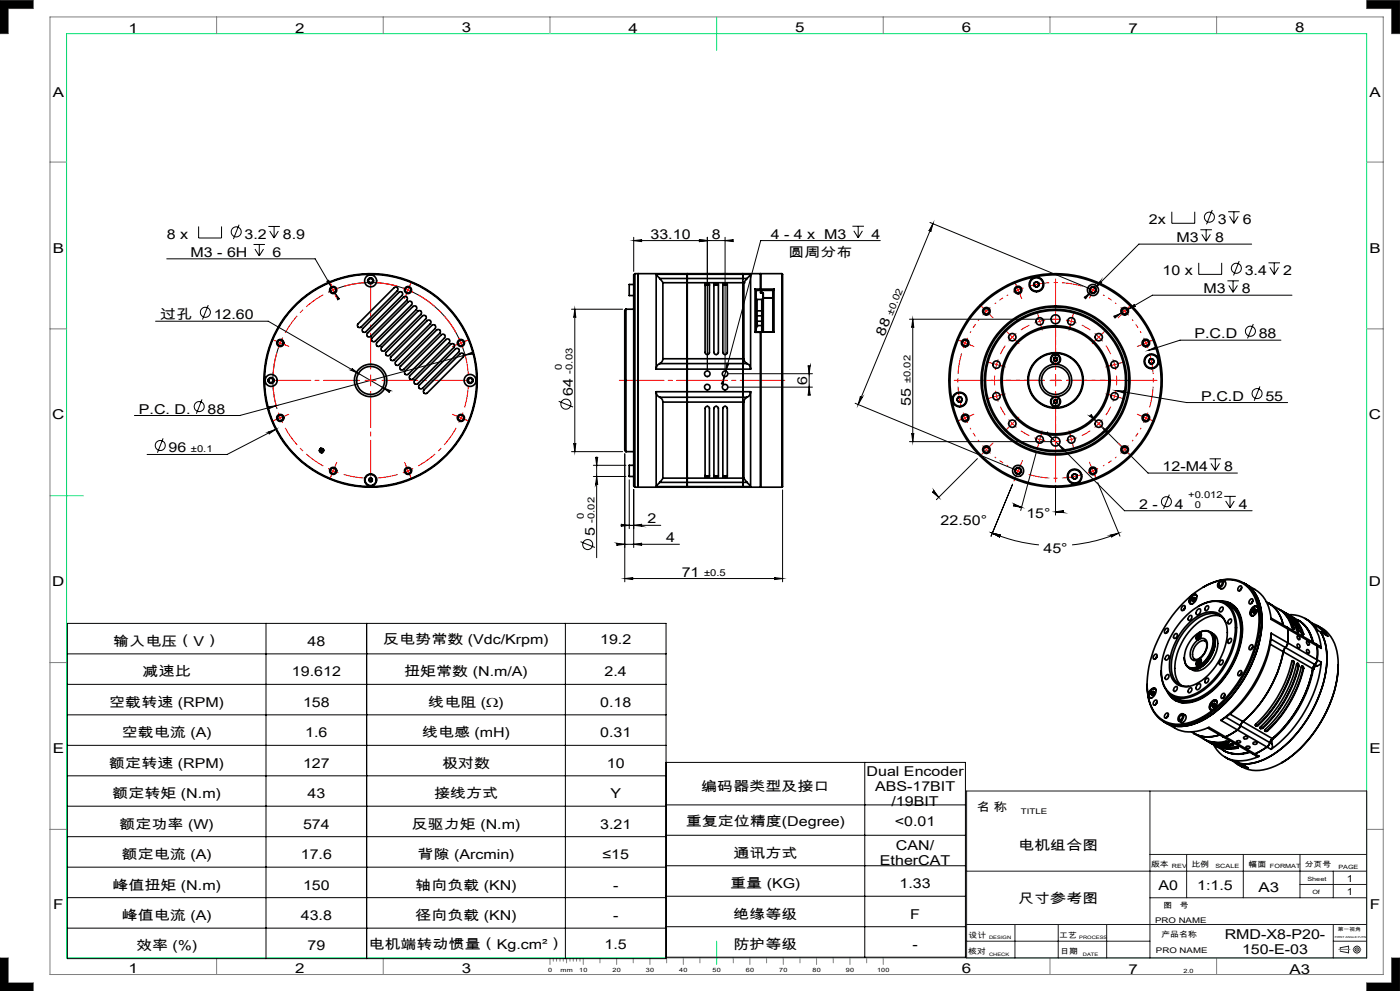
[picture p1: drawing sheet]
<svg xmlns="http://www.w3.org/2000/svg" width="420mm" height="297mm" viewBox="0 0 420 297" stroke-linecap="round" stroke-linejoin="round" font-family="sans-serif">
<defs><g id="words">
<g font-size="4.1" fill="#010000">
<text x="38.6" y="9.8">1</text>
<text x="88.6" y="9.8">2</text>
<text x="138.6" y="9.7">3</text>
<text x="188.6" y="9.8">4</text>
<text x="238.6" y="9.7">5</text>
<text x="288.6" y="9.7">6</text>
<text x="338.6" y="9.8">7</text>
<text x="388.6" y="9.7">8</text>
<text x="15.8" y="29">A</text>
<text x="410.8" y="29">A</text>
<text x="15.8" y="75.8">B</text>
<text x="410.8" y="75.8">B</text>
<text x="15.7" y="125.7">C</text>
<text x="410.7" y="125.7">C</text>
<text x="15.7" y="175.8">D</text>
<text x="410.7" y="175.8">D</text>
<text x="15.8" y="225.8">E</text>
<text x="410.8" y="225.8">E</text>
<text x="15.9" y="272.5">F</text>
<text x="411" y="272.5">F</text>
<text x="38.6" y="291.7">1</text>
<text x="88.6" y="291.7">2</text>
<text x="138.6" y="291.7">3</text>
<text x="288.6" y="291.7">6</text>
<text x="338.6" y="291.8">7</text>
<text x="386.9" y="291.8">A3</text>
</g>
<g font-size="4.1">
<text x="50" y="71.6">8 x</text>
<text x="73.4" y="71.6">3.2</text>
<text x="84.9" y="71.6">8.9</text>
<text x="195.1" y="71.5">33.10</text>
<text x="213.5" y="71.5">8</text>
<text x="231.2" y="71.5">4 - 4 x M3</text>
<text x="261.4" y="71.5">4</text>
<text x="344.7" y="67.2">2x</text>
<text x="365.3" y="67.2">3</text>
<text x="372.8" y="67.2">6</text>
<text x="57.2" y="77">M3 - 6H</text>
<text x="81.8" y="77">6</text>
<text x="236.5" y="76.9">圆周分布</text>
<text x="353" y="72.5">M3</text>
<text x="364.5" y="72.6">8</text>
<text x="348.7" y="82.5">10 x</text>
<text x="373.4" y="82.5">3.4</text>
<text x="384.9" y="82.5">2</text>
<text x="361.1" y="87.9">M3</text>
<text x="372.6" y="87.9">8</text>
<text x="48" y="95.7">过孔</text>
<text x="64.1" y="95.7">12.60</text>
<text x="265.3" y="100.9" transform="rotate(-68 265.3 100.9)">88</text>
<text x="358.4" y="101.4">P.C.D</text>
<text x="377.6" y="101.4">88</text>
<text x="171.9" y="118.6" transform="rotate(-90 171.9 118.6)">64</text>
<text x="242.2" y="115.3" transform="rotate(-90 242.2 115.3)">6</text>
<text x="41.7" y="123.9">P.C. D.</text>
<text x="62.3" y="123.9">88</text>
<text x="273.3" y="121.5" transform="rotate(-90 273.3 121.5)">55</text>
<text x="360.4" y="120">P.C.D</text>
<text x="379.6" y="120">55</text>
<text x="50.6" y="135.6">96</text>
<text x="348.8" y="141.2">12-M4</text>
<text x="367.2" y="141.2">8</text>
<text x="307.9" y="155.1">15°</text>
<text x="341.7" y="152.5">2 -</text>
<text x="352.4" y="152.5">4</text>
<text x="371.7" y="152.5">4</text>
<text x="178.4" y="160.7" transform="rotate(-90 178.4 160.7)">5</text>
<text x="194.2" y="156.8">2</text>
<text x="282.2" y="157.3">22.50°</text>
<text x="199.8" y="162.5">4</text>
<text x="313" y="165.6">45°</text>
<text x="204.5" y="172.8">71</text>
<text x="34" y="193.5">输入电压（V）</text>
<text x="92.2" y="193.5">48</text>
<text x="115" y="193.1">反电势常数 (Vdc/Krpm)</text>
<text x="180.1" y="193.1">19.2</text>
<text x="42.8" y="202.7">减速比</text>
<text x="87.6" y="202.7">19.612</text>
<text x="121.3" y="202.7">扭矩常数 (N.m/A)</text>
<text x="181.4" y="202.7">2.4</text>
<text x="32.8" y="211.8">空载转速 (RPM)</text>
<text x="90.9" y="211.8">158</text>
<text x="128.5" y="211.8">线电阻 (Ω)</text>
<text x="180.1" y="211.8">0.18</text>
<text x="36.5" y="220.9">空载电流 (A)</text>
<text x="91.6" y="220.9">1.6</text>
<text x="126.6" y="220.9">线电感 (mH)</text>
<text x="180.1" y="220.9">0.31</text>
<text x="32.8" y="230.1">额定转速 (RPM)</text>
<text x="90.9" y="230.1">127</text>
<text x="132.6" y="230.1">极对数</text>
<text x="182.1" y="230.1">10</text>
<text x="260" y="232.5">Dual Encoder</text>
<text x="33.7" y="239.2">额定转矩 (N.m)</text>
<text x="92.2" y="239.2">43</text>
<text x="130.2" y="239.2">接线方式</text>
<text x="183.1" y="239.2">Y</text>
<text x="210.4" y="237">编码器类型及接口</text>
<text x="262.5" y="237">ABS-17BIT</text>
<text x="267.5" y="241.5">/19BIT</text>
<text x="35.9" y="248.3">额定功率 (W)</text>
<text x="90.9" y="248.3">574</text>
<text x="123.5" y="248.3">反驱力矩 (N.m)</text>
<text x="180.1" y="248.3">3.21</text>
<text x="205.7" y="247.4">重复定位精度(Degree)</text>
<text x="268.5" y="247.4">&lt;0.01</text>
<text x="36.5" y="257.5">额定电流 (A)</text>
<text x="90.2" y="257.5">17.6</text>
<text x="125.3" y="257.5">背隙 (Arcmin)</text>
<text x="180.7" y="257.5">≤15</text>
<text x="220" y="257">通讯方式</text>
<text x="268.8" y="254.8">CAN/</text>
<text x="305.5" y="254.8">电机组合图</text>
<text x="264" y="259.3">EtherCAT</text>
<text x="33.7" y="266.6">峰值扭矩 (N.m)</text>
<text x="90.9" y="266.6">150</text>
<text x="124.6" y="266.6">轴向负载 (KN)</text>
<text x="183.9" y="266.6">-</text>
<text x="219.1" y="266.2">重量 (KG)</text>
<text x="269.9" y="266.2">1.33</text>
<text x="347.6" y="266.7">A0</text>
<text x="359.2" y="266.7">1:1.5</text>
<text x="377.5" y="267.2">A3</text>
<text x="36.5" y="275.7">峰值电流 (A)</text>
<text x="90.2" y="275.7">43.8</text>
<text x="124.6" y="275.7">径向负载 (KN)</text>
<text x="183.9" y="275.7">-</text>
<text x="220" y="275.3">绝缘等级</text>
<text x="273.1" y="275.3">F</text>
<text x="305.5" y="270.7">尺寸参考图</text>
<text x="367.4" y="281.4">RMD-X8-P20-</text>
<text x="40.8" y="284.8">效率 (%)</text>
<text x="92.2" y="284.8">79</text>
<text x="110.6" y="284.4">电机端转动惯量（Kg.cm²）</text>
<text x="181.4" y="284.4">1.5</text>
<text x="220" y="284.4">防护等级</text>
<text x="273.7" y="284.4">-</text>
<text x="372.6" y="286">150-E-03</text>
</g>
<text font-size="3.5" x="293" y="243.1">名 称</text>
<g font-size="2.9">
<text x="267.7" y="94.6" transform="rotate(-68 267.7 94.6)">±0.02</text>
<text x="168.6" y="110.8" transform="rotate(-90 168.6 110.8)">0</text>
<text x="171.8" y="111.9" transform="rotate(-90 171.8 111.9)">-0.03</text>
<text x="273.1" y="114.9" transform="rotate(-90 273.1 114.9)">±0.02</text>
<text x="57.3" y="135.5">±0.1</text>
<text x="356.4" y="149.2">+0.012</text>
<text x="175.1" y="155.6" transform="rotate(-90 175.1 155.6)">0</text>
<text x="358.4" y="152.3">0</text>
<text x="178.3" y="156.7" transform="rotate(-90 178.3 156.7)">-0.02</text>
<text x="211.2" y="172.7">±0.5</text>
<text x="404" y="264.3">1</text>
<text x="404" y="268.4">1</text>
</g>
<g font-size="2.3">
<text x="306.3" y="243.9">TITLE</text>
<text x="345.3" y="259.8">版本</text>
<text x="357.4" y="259.8">比例</text>
<text x="374.6" y="259.7">幅面</text>
<text x="391.4" y="259.8">分页号</text>
<text x="349" y="272.3">图</text>
<text x="353.9" y="272.3">号</text>
<text x="290.6" y="281">设计</text>
<text x="317.8" y="281.1">工艺</text>
<text x="346.5" y="276.6">PRO NAME</text>
<text x="348.4" y="280.7">产品名称</text>
<text x="290.5" y="285.9">核对</text>
<text x="318.1" y="286">日期</text>
<text x="346.8" y="285.5">PRO NAME</text>
</g>
<g font-size="1.7">
<text x="351.6" y="260.3">REV</text>
<text x="364.6" y="260.3">SCALE</text>
<text x="381" y="260.2">FORMAT</text>
<text x="401.5" y="260.3">PAGE</text>
<text x="392.2" y="264.2">Sheet</text>
<text x="393.7" y="267.9">Of</text>
</g>
<g font-size="1.7" fill="#010000">
<text x="164.4" y="291.3">0</text>
<text x="168.2" y="291.3">mm</text>
<text x="173.8" y="291.3">10</text>
<text x="183.8" y="291.3">20</text>
<text x="193.8" y="291.3">30</text>
<text x="203.8" y="291.3">40</text>
<text x="213.8" y="291.3">50</text>
<text x="223.8" y="291.3">60</text>
<text x="233.8" y="291.3">70</text>
<text x="243.8" y="291.3">80</text>
<text x="253.8" y="291.3">90</text>
<text x="263.2" y="291.3">100</text>
<text x="355" y="291.5">2.0</text>
</g>
<text font-size="1.5" x="401.3" y="279.1">第一视角</text>
<g font-size="1.4">
<text x="296.7" y="281.3">DESIGN</text>
<text x="323.7" y="281.3">PROCESS</text>
<text x="296.7" y="286.4">CHECK</text>
<text x="324.9" y="286.4">DATE</text>
</g>
<text font-size=".8" x="400.4" y="281.2">FIRST ANGLE PJTN</text>
</g></defs>
<path d="M0 .1v10M410 .1h10M0 297h10M420 287.1v9.9" fill="none" stroke="#6a6a6a" stroke-width=".3"/>
<path d="M20 10.1h390v277h-390zM215 5.1v10M15 148.6h10M215 282.1v7" fill="none" stroke="#00e171" stroke-width=".3"/>
<g fill="none" stroke="#808080" stroke-width=".3">
<path d="M0 .1h10v2.5h-7.5v7.5h-2.5M15 5.1h400v287h-400zM65 5.1v5M115 5.1v5M165 5.1v5M265 5.1v5M315 5.1v5M365 5.1v5M410 .1v2.5h7.5v7.5h2.5v-10M15 48.6h5M410 48.6h5M15 98.6h5"/>
<path d="M410 98.6h5M15 198.6h5M410 198.6h5M15 248.6h5M410 248.6h5M0 297v-9.9h2.5v7.5h7.5v2.4M65 287.1v5M115 287.1v5M165 287.1v2M166 287.1v1M167 287.1v1M168 287.1v1"/>
<path d="M169 287.1v1M170 287.1v1.5M171 287.1v1M172 287.1v1M173 287.1v1M174 287.1v1M175 287.1v2M180 287.1v1.5M185 287.1v2M190 287.1v1.5M195 287.1v2M200 287.1v1.5"/>
<path d="M205 287.1v2M210 287.1v1.5M220 287.1v1.5M225 287.1v2M230 287.1v1.5M235 287.1v2M240 287.1v1.5M245 287.1v2M250 287.1v1.5M255 287.1v2M260 287.1v1.5M265 287.1v2"/>
<path d="M315 287.1v5M365 287.1v5M420 287.1h-2.5v7.5h-7.5v2.4h10"/>
</g>
<path d="M0 .1v10h2.5v-7.5h7.5v-2.5zM0 287.1v9.9h10v-2.4h-7.5v-7.5zM417.5 287.1v7.5h-7.5v2.4h10v-9.9zM410 .1v2.5h7.5v7.5h2.5v-10z" fill-rule="evenodd" fill="#000"/>
<g fill="none" stroke="#000" stroke-width=".3">
<path d="M50 77.6h44.5l7.1 12.2M59.6 67.9v3.4h6.9v-3.4M71.7 67.3l-1.7 4.3M76.1 73.3h3.4M76.5 74.6l1.3 2.1M77.8 73.3v3.4M79.1 74.6l-1.3 2.1M80.5 67.9h3.5M80.9 69.2l1.3 2.1M82.2 67.9v3.4M83.5 69.2l-1.3 2.1M190.1 71.1v10.2"/>
<path d="M190.1 72.1l2.5-.3a.3 .3 0 0 0-.3 .3 .3 .3 0 0 0 .3 .3zM209.7 71.8l2.5 .3-2.5 .3a.3 .3 0 0 0 .3-.3 .3 .3 0 0 0-.3-.3zM212.2 71.1v39.9M217.5 71.1v39.9M217.5 72.1l2.5-.3a.3 .3 0 0 0-.3 .3 .3 .3 0 0 0 .3 .3zM220 72.1h-29.9M255.7 67.8h3.5M256.2 69.2l1.3 2.1M257.5 67.8v3.5M258.7 69.2l-1.2 2.1M264.1 72.1h-35.9l-11.6 43.1M279 66.7l48 19.8"/>
<path d="M279.9 67l-22.4 54.2M279.9 67l-.7 2.4a.29 .29 0 0 0-.2-.3 .29 .29 0 0 0-.3 .1zM351.5 63.5v3.4h6.9v-3.4M359.6 78.8v3.4h6.9v-3.4M360.1 68.9h3.5M360.5 70.2l1.3 2.1M361.8 68.9v3.4M363.1 70.2l-1.3 2.1M363.7 62.9l-1.8 4.3M368.4 63.5h3.5M368.9 64.8l1.3 2.1M370.2 63.5v3.4"/>
<path d="M371.4 64.8l-1.2 2.1M371.8 78.2l-1.7 4.3M375.5 73.2h-33.8l-16.3 16.2M380.5 78.8h3.5M382.3 78.8v3.4M46.7 96.3h33.8l36.5 21.1M62.5 91.4l-1.8 4.3M98 84.2a.3 .3 0 0 0 .4 .1 .3 .3 0 0 0 .2-.4l1 2.3zM98.6 87.5a29.4 29.4 0 0 1 41.2 19.9M100.4 87.6l1.4 2a.31 .31 0 0 0-.4 0 .31 .31 0 0 0 0 .4zM171.4 92.7h15.4M172.4 92.7v42.7"/>
<path d="M172.4 92.7l.4 2.5a.32 .32 0 0 0-.4-.3 .32 .32 0 0 0-.3 .3zM272.8 95.7h42.9M273.8 95.7l.3 2.5a.32 .32 0 0 0-.3-.3 .32 .32 0 0 0-.3 .3zM273.8 95.7v36.7M325.2 89.2l2-1.6-1.6 2a.3 .3 0 0 0 0-.4 .3 .3 0 0 0-.4 0zM330.1 84.2a.31 .31 0 0 0 .1 .5 .31 .31 0 0 0 .4 0l-2 1.5zM334.1 94.8l2.3-1-2 1.6a.31 .31 0 0 0 .1-.5 .31 .31 0 0 0-.4-.1zM338.4 92.7l2-1.5a.31 .31 0 0 0-.1 .4 .31 .31 0 0 0 .4 .1zM368.2 84.2h3.5M368.7 85.5l1.2 2.1M369.9 84.2v3.4M371.2 85.5l-1.3 2.1"/>
<path d="M376 97.1l-1.7 4.3M381 80.1l1.3 2.1M383.5 80.1l-1.2 2.1M387.6 88.5h-41.9l-11.4 6.6M60.6 119.7l-1.7 4.3M84.8 101.2a29.4 29.4 0 0 0-1.7 21.4M105.6 110.4l2 1.5-2.4-1a.31 .31 0 0 0 .4-.1 .31 .31 0 0 0 0-.4zM114.8 116.1l2.4 1a.33 .33 0 0 0-.5 .1 .33 .33 0 0 0 .1 .4zM139.5 106.4l2.4-.9a.31 .31 0 0 0-.2 .4 .31 .31 0 0 0 .3 .2zM141.9 105.8l-70 18.7h-31.6M217.3 112.8l-.3 2.5a.31 .31 0 0 0-.3-.3 .31 .31 0 0 0-.3 .1zM218.1 108.7a.31 .31 0 0 0 .2 .4 .31 .31 0 0 0 .4-.2l-1 2.3z"/>
<path d="M218.5 112h25.2M218.5 116h25.2M242.4 109.5a.32 .32 0 0 0 .3 .3 .32 .32 0 0 0 .4-.3l-.4 2.5zM242.7 116l.4 2.5a.32 .32 0 0 0-.4-.3 .32 .32 0 0 0-.3 .3zM242.7 109.5v9M258.1 118.8a.31 .31 0 0 0 .2 .4 .31 .31 0 0 0 .4-.1l-1.2 2.1zM334.8 117l2.5 .2a.3 .3 0 0 0-.4 .2 .3 .3 0 0 0 .2 .4zM334.8 117l21.2 3.6h30.3M344.6 105l2.3-1.1a.31 .31 0 0 0-.3 .4 .31 .31 0 0 0 .4 .2zM378 115.8l-1.7 4.3M384.3 101.9h-30.3l-9.4 3.1M48.9 131.4l-1.7 4.3"/>
<path d="M80.4 129.5l2.3-.8-2.1 1.4a.32 .32 0 0 0 .2-.4 .32 .32 0 0 0-.4-.2zM80.4 122l2.4-.4-2.3 1a.31 .31 0 0 0 .2-.4 .31 .31 0 0 0-.3-.2zM82.7 128.7l-14.6 7.5h-24M167.6 120.3l4.3 1.7M171.4 135.4h15.4M172.1 132.9a.32 .32 0 0 0 .3 .2 .32 .32 0 0 0 .4-.2l-.4 2.5zM178 139.4h9.8M178.7 136.9a.32 .32 0 0 0 .3 .3 .32 .32 0 0 0 .3-.3l-.3 2.5zM179 136.9v30.2M187.4 136v38.4M256.5 120.9l48 19.9M272.8 132.4h42.9"/>
<path d="M273.5 129.9a.32 .32 0 0 0 .3 .2 .32 .32 0 0 0 .3-.2l-.3 2.5zM293.2 137.4l-12.3 12.4M310.9 135.4l-4.7 17.6M313.7 129.9a.3 .3 0 0 0 .5 0 .3 .3 0 0 0-.1-.5l1.6 2zM313.9 129.6l23.5 23.5h38.2M317.6 133.3l2 1.5a.31 .31 0 0 0-.4 .1 .31 .31 0 0 0 0 .4zM327.1 124.4l17.3 17.4h26.8M327.3 124.2l1.6 2-2.1-1.5a.33 .33 0 0 0 .5-.1 .33 .33 0 0 0 0-.4zM330.4 127.8l2 1.5a.3 .3 0 0 0-.4 0 .3 .3 0 0 0 0 .4zM362.9 137.5h3.4M363.3 138.9l1.3 2M364.6 137.5v3.4"/>
<path d="M365.9 138.9l-1.3 2M178 142.8h9.8M179 142.8l.3 2.5a.32 .32 0 0 0-.3-.3 .32 .32 0 0 0-.3 .3zM186.3 157.1l2.5 .3-2.5 .3a.3 .3 0 0 0 .3-.3 .3 .3 0 0 0-.3-.3zM186.3 157.4h11.9M188.8 143.8v14.6M190.1 146.7v17.4M190.1 157.4l2.5-.3a.3 .3 0 0 0-.3 .3 .3 .3 0 0 0 .3 .3zM234.8 146.8v27.6M279.9 147.2l1.7 1.8M280.1 147l1.5 2-1.9-1.5a.33 .33 0 0 0 .4-.1 .33 .33 0 0 0 0-.4zM297.7 159.8l2.4 .6a.32 .32 0 0 0-.3 .2 .32 .32 0 0 0 .1 .4z"/>
<path d="M303.8 145.1l-6.5 15.6M304.1 151.3l2.4 .7M304.2 151l2.3 1-2.5-.4a.31 .31 0 0 0 .4-.2 .31 .31 0 0 0-.2-.4zM316.7 145.4v9M316.7 153.4l2.5-.4a.32 .32 0 0 0-.3 .3 .32 .32 0 0 0 .3 .3zM319.2 153.3l-2.5 .1M329.3 144.6l6.7 16.1M335.6 159.8l-6.8 2.3-7.2 1.2M350.8 148.2l-1.7 4.3M367.3 148.8h3.4M367.7 150.1l1.3 2.1M369 148.8v3.4"/>
<path d="M370.3 150.1l-1.3 2.1M174.2 162.3l4.3 1.8M185 162.8l2.4 .3-2.4 .3a.32 .32 0 0 0 .2-.3 .32 .32 0 0 0-.2-.3zM185 163.1h18.8M187.4 173.4h47.4M187.4 173.4l2.5-.3a.3 .3 0 0 0-.3 .3 .3 .3 0 0 0 .3 .3zM190.1 163.1l2.5-.3a.32 .32 0 0 0-.3 .3 .32 .32 0 0 0 .3 .3zM232.3 173.1l2.5 .3-2.5 .3a.3 .3 0 0 0 .3-.3 .3 .3 0 0 0-.3-.3zM300 160.7l-2.3-.9 6.9 2.3 7.1 1.2M333.2 160.4l2.4-.6-2.2 1.2a.32 .32 0 0 0 .1-.4 .32 .32 0 0 0-.3-.2zM20.2 186.8h179.6v100.5h-179.6zM20.2 196h179.6"/>
<path d="M79.8 186.8v100.5M110 186.8v100.5M169.6 186.8v100.5M20.2 205.1h179.6M20.2 214.2h179.6M20.2 223.4h179.6M20.2 232.5h179.6M199.8 228.5h89.8v58.4h-89.8M259.4 228.5v58.4M20.2 241.6h179.6M20.2 250.8h179.6M20.2 259.9h179.6"/>
<path d="M199.8 241.2h89.8M199.8 250.3h89.8M199.8 259.5h89.8M20.2 269h179.6M20.2 278.2h179.6M199.8 268.6h89.8M199.8 277.7h89.8"/>
<circle cx="70.9" cy="69.5" r="1.51"/>
<circle cx="362.8" cy="65.1" r="1.51"/>
<circle cx="61.6" cy="93.6" r="1.51"/>
<circle cx="370.9" cy="80.4" r="1.51"/>
<circle cx="375.1" cy="99.3" r="1.51"/>
<circle cx="377.1" cy="118" r="1.51"/>
<circle cx="48.1" cy="133.5" r="1.51"/>
<circle cx="59.8" cy="121.8" r="1.51"/>
<circle cx="169.8" cy="121.1" r="1.51"/>
<circle cx="349.9" cy="150.4" r="1.5"/>
<circle cx="176.3" cy="163.2" r="1.51"/>
</g>
<g fill="none" stroke="#f00" stroke-width=".3" stroke-dasharray="15.2 1.3 1.3 1.3" stroke-linecap="butt">
<path d="M122.4 86.9l-1.5-.6M122.4 86.9l1.5 .7M295.9 93.3l-1.1 1.2M295.9 93.3l1.2-1.2M305.4 86.9l-1.5 .7M305.4 86.9l1.6-.6M308.8 97.4l-2.5 1.5M318.1 95.7h-2.9M321.4 96.3l-1.6-.4M321.4 96.3l1.6 .5M327.1 98.9l-2.6-1.5M327.9 86.9l-1.6-.6"/>
<path d="M327.9 86.9l1.5 .7M337.4 93.3l-1.2-1.2M337.4 93.3l1.2 1.2M84.1 102.8l-.6 1.5M84.1 102.8l.7-1.5M138.3 102.8l-.7-1.5M138.3 102.8l.6 1.5M289.6 102.8l-.6 1.5M289.6 102.8l.7-1.5M298.4 112.5v3M299 109.3l-.4 1.6M299 109.3l.5-1.6"/>
<path d="M299 118.7l.5 1.6M299 118.7l-.4-1.6M301.6 103.6l-1.5 2.5M303.7 101l-1.1 1.3M303.7 101l1.2-1.1M329.6 101l-1.2-1.1M329.6 101l1.2 1.3M333.2 106.1l-1.4-2.5M334.4 118.7l.3-1.6M334.4 118.7l-.5 1.6M334.4 109.3l-.5-1.6M334.4 109.3l.3 1.6"/>
<path d="M334.9 115.5v-3M343.8 102.8l-.7-1.5M343.8 102.8l.6 1.5M84.1 125.2l.7 1.5M84.1 125.2l-.6-1.5M138.3 125.2l.6-1.5M138.3 125.2l-.7 1.5M295.9 134.7l1.2 1.2M295.9 134.7l-1.1-1.2M300.1 121.9l1.5 2.5M303.7 127l1.2 1.1M303.7 127l-1.1-1.3"/>
<path d="M306.3 129.1l2.5 1.5M311.9 131.7l1.7 .4M311.9 131.7l-1.6-.5M315.2 132.3h2.9M321.4 131.7l1.6-.5M321.4 131.7l-1.6 .4M324.5 130.6l2.6-1.5M329.6 127l1.2-1.3M329.6 127l-1.2 1.1M331.8 124.4l1.4-2.5M337.4 134.7l1.2-1.2M337.4 134.7l-1.2 1.2"/>
<path d="M343.8 125.2l.6-1.5M343.8 125.2l-.7 1.5M100 141.1l1.5 .6M100 141.1l-1.5-.7M122.4 141.1l1.5-.7M122.4 141.1l-1.5 .6M305.4 141.1l1.6 .6M305.4 141.1l-1.5-.7M327.9 141.1l1.5-.7M327.9 141.1l-1.6 .6"/>
</g>
<path d="M97 88.3a29.3 29.3 0 0 0-11.5 11.5M119.3 85.8a29.3 29.3 0 0 0-16.2 0M136.9 99.8a29.3 29.3 0 0 0-11.5-11.5M324.8 85.8a29.3 29.3 0 0 0-16.2 0M83 105.9a29.3 29.3 0 0 0 0 16.2M288.5 105.9a29.3 29.3 0 0 0 0 16.2M85.5 128.2a29.3 29.3 0 0 0 11.5 11.5M125.4 139.7a29.3 29.3 0 0 0 11.5-11.5M139.4 122.1a29.3 29.3 0 0 0 0-16.2M344.9 122.1a29.3 29.3 0 0 0 0-16.2M103.1 142.2a29.3 29.3 0 0 0 16.2 0M308.6 142.2a29.3 29.3 0 0 0 16.2 0" fill="none" stroke="#f00" stroke-width=".3" stroke-dasharray="15.2 1.3 1.3 1.3" stroke-dashoffset="9" stroke-linecap="butt"/>
<path d="M293.7 95.7l-2.7 4.1M302.4 88.3l-4 2.7M334.9 91l-4-2.7M342.3 99.8l-2.7-4.1M291 128.2l2.7 4.1M298.4 137l4 2.7M330.9 139.7l4-2.7M339.6 132.3l2.7-4.1" fill="none" stroke="#f00" stroke-width=".3" stroke-dasharray="15.2 1.3 1.3 1.3" stroke-dashoffset="14.7" stroke-linecap="butt"/>
<path d="M99.3 85.4l.6 1.5M99.9 86.9l-1.5 .7M99.9 86.9l.7 1.6M101.5 86.3l-1.6 .6M311.5 94.7l.4 1.6M311.9 96.3l-1.6 .5M311.9 96.3l.4 1.6M313.5 96l-1.6 .3M289 123.7l1.2 3M291.1 124.6l-3.1 1.3" fill="none" stroke="#f00" stroke-width=".3"/>
<g fill="none" stroke="#191924" stroke-width=".3">
<path d="M290 237.1h120v50h-120zM345 237.1v50M345 256.1h65M356 256.1v13M373 256.1v13M390 256.1v13M290 277.1h120M290 261.1h120M304.5 277.1v10M317.5 277.1v10M332 277.1v10M345 269.1h65"/>
<path d="M390 265.1h20M400 261.1v8M400 277.1v10M290 282.1h55M400 282.1h10M402.1 284.1l2.5-.5v2l-2.5-.5"/>
<circle cx="407.1" cy="284.6" r=".49"/>
<circle cx="407.1" cy="284.6" r="1.01"/>
</g>
<g fill="none" stroke="#f00" stroke-width=".3" stroke-dasharray="15.2 1.3 1.3 1.3">
<path d="M99.3 85.4l-.3-.8M100.6 88.4l.3 .8M121.8 88.4l-.4 1M122.4 86.9l.7-1.5M122.4 86.9l-.6 1.5M123.1 85.4l.4-1M294.8 92.1l-.8-.8M295.9 93.3l-1.1-1.2M295.9 93.3l1.2 1.1M297.1 94.4l.8 .8M302.5 99.9l-.7-.8M304.8 85.4l-.4-1.1"/>
<path d="M305.4 86.9l-.6-1.5M305.4 86.9l.7 1.5M306.1 88.4l.4 1.1M311.5 94.7l-.3-1.1M312.4 97.9l.2 1.1M321 97.9l-.3 1.1M321.4 96.3l.5-1.6M321.4 96.3l-.4 1.6M321.9 94.7l.2-1.1M327.3 88.4l-.4 1M327.9 86.9l.6-1.5M327.9 86.9l-.6 1.5"/>
<path d="M328.5 85.4l.4-1M330.8 99.9l.8-.8M336.2 94.4l-.8 .8M337.4 93.3l1.2-1.2M337.4 93.3l-1.2 1.1M338.6 92.1l.8-.8M82.6 102.1l-1-.4M84.1 102.8l-1.5-.7M84.1 102.8l1.5 .6M85.6 103.4l1 .4M111.2 114h1.7M111.2 114v-1.7"/>
<path d="M111.2 114h-1.7M111.2 114v1.7M136.8 103.4l-1 .4M138.3 102.8l1.5-.7M138.3 102.8l-1.5 .6M139.8 102.1l1-.4M288 102.1l-1-.4M289.6 102.8l-1.6-.7M289.6 102.8l1.5 .6M291.1 103.4l1.1 .4M297.4 108.8l-1.1-.3M297.4 119.2l-1.1 .3"/>
<path d="M299 109.3l-1.6-.5M299 109.3l1.6 .4M299 118.7l-1.6 .5M299 118.7l1.6-.4M300.6 109.7l1 .3M300.6 118.3l1-.3M303.7 101l-1.2-1.1M303.7 101l1.2 1.2M304.9 102.2l.8 .8M316.7 114h-1.7M316.7 114v1.7M316.7 114h1.6"/>
<path d="M316.7 114v-1.7M328.5 102.2l-.8 .8M329.6 101l1.2-1.1M329.6 101l-1.1 1.2M332.8 118.3l-1.1-.3M332.8 109.7l-1.1 .3M334.4 118.7l1.6 .5M334.4 118.7l-1.6-.4M334.4 109.3l1.6-.5M334.4 109.3l-1.6 .4M336 119.2l1.1 .3M336 108.8l1.1-.3"/>
<path d="M342.2 103.4l-1 .4M343.8 102.8l1.5-.7M343.8 102.8l-1.6 .6M345.3 102.1l1.1-.4M82.6 125.9l-1 .4M84.1 125.2l-1.5 .7M84.1 125.2l1.5-.6M85.6 124.6l1-.4M100.6 139.6l.4-1M121.8 139.6l-.4-1M136.8 124.6l-1-.4M138.3 125.2l1.5 .7"/>
<path d="M138.3 125.2l-1.5-.6M139.8 125.9l1 .4M288 125.9l-1 .4M291.1 124.6l1.1-.4M294.8 135.9l-.8 .8M295.9 134.7l-1.1 1.2M295.9 134.7l1.2-1.1M297.1 133.6l.8-.8M302.5 128.1l-.7 .8M303.7 127l-1.2 1.1M303.7 127l1.2-1.2M304.9 125.8l.8-.8"/>
<path d="M306.1 139.6l.6-1.6M311.5 133.3l-.3 1.1M311.9 131.7l-.4 1.6M311.9 131.7l.5-1.6M312.4 130.1l.2-1.1M321 130.1l-.3-1.1M321.4 131.7l.5 1.6M321.4 131.7l-.4-1.6M321.9 133.3l.2 1.1M327.3 139.6l-.5-1.1M328.5 125.8l-.8-.8M329.6 127l1.2 1.1"/>
<path d="M329.6 127l-1.1-1.2M330.8 128.1l.8 .8M336.2 133.6l-.8-.8M337.4 134.7l1.2 1.2M337.4 134.7l-1.2-1.1M338.6 135.9l.8 .8M342.2 124.6l-1-.4M343.8 125.2l1.5 .7M343.8 125.2l-1.6-.6M345.3 125.9l1.1 .4M99.3 142.6l-.4 1M100 141.1l-.7 1.5"/>
<path d="M100 141.1l.6-1.5M122.4 141.1l.7 1.5M122.4 141.1l-.6-1.5M123.1 142.6l.4 1M304.8 142.6l-.6 1.6M305.4 141.1l-.6 1.5M305.4 141.1l.7-1.5M327.9 141.1l.6 1.5M327.9 141.1l-.6-1.5M328.5 142.6l.5 1.1"/>
</g>
<path d="M107.9 114h-25.5M111.2 110.7v-25.5M111.2 117.3v25.5M114.5 114h25.5" fill="none" stroke="#f00" stroke-width=".3" stroke-dasharray="15.2 1.3 1.3 1.3" stroke-dashoffset="4.4"/>
<path d="M313.3 114h-27.1M316.7 117.3v27.1M316.7 110.7v-27.1M320 114h27.1" fill="none" stroke="#f00" stroke-width=".3" stroke-dasharray="15.2 1.3 1.3 1.3" stroke-dashoffset="3.6"/>
<path d="M313.3 114h-16M316.7 117.3v16.1M316.7 110.7v-16.1M320 114h16" fill="none" stroke="#f00" stroke-width=".3" stroke-dasharray="15.2 1.3 1.3 1.3" stroke-dashoffset="9.1"/>
<path d="M235.4 114h-49.6" fill="none" stroke="#f00" stroke-width=".3" stroke-dasharray="15.2 1.3 1.3 1.3" stroke-dashoffset="1.8"/>
<path d="M402.1 284v1.1" fill="none" stroke="#191924" stroke-width=".3" stroke-dasharray="1.3 .6" stroke-dashoffset=".5"/>
<path d="M401.6 284.5h3.4M405.9 284.5h2.4M407.1 283.4v2.5" fill="none" stroke="#808080" stroke-width=".3" stroke-dasharray="15.2 1.3 1.3 1.3"/>
<g fill="#000">
<path d="M209.7 71.8l2.5 .3-2.5 .3a.3 .3 0 0 0 .3-.3 .3 .3 0 0 0-.3-.3zM217.5 72.1l2.5-.3a.3 .3 0 0 0-.3 .3 .3 .3 0 0 0 .3 .3z"/>
<path d="M279.9 67l-.7 2.4a.29 .29 0 0 0-.2-.3 .29 .29 0 0 0-.3 .1zM258.1 118.8a.31 .31 0 0 0 .2 .4 .31 .31 0 0 0 .4-.1l-1.2 2.1z"/>
<path d="M273.8 95.7l.3 2.5a.32 .32 0 0 0-.3-.3 .32 .32 0 0 0-.3 .3zM273.5 129.9a.32 .32 0 0 0 .3 .2 .32 .32 0 0 0 .3-.2l-.3 2.5z"/>
<path d="M114.8 116.1l2 1.5a.32 .32 0 0 1-.1-.4 .32 .32 0 0 1 .5-.1zM105.6 110.4a.31 .31 0 0 1 0 .4 .31 .31 0 0 1-.4 .1l2.4 1zM139.5 106.4l2.5-.3a.31 .31 0 0 1-.3-.2 .31 .31 0 0 1 .2-.4zM80.4 122a.31 .31 0 0 1 .3 .2 .31 .31 0 0 1-.2 .4l2.3-1zM100.4 87.6l1 2.4a.31 .31 0 0 1 .1-.5 .31 .31 0 0 1 .4 .1zM98 84.2l1.6 2-1-2.3a.3 .3 0 0 1-.2 .4 .3 .3 0 0 1-.4-.1zM217.3 112.8l-.9 2.3a.31 .31 0 0 1 .3-.2 .31 .31 0 0 1 .3 .4zM218.1 108.7l-.4 2.5 1-2.3a.31 .31 0 0 1-.4 .2 .31 .31 0 0 1-.2-.4zM327.3 124.2a.33 .33 0 0 1 0 .4 .33 .33 0 0 1-.5 .1l2.1 1.5zM330.4 127.8l1.6 1.9a.3 .3 0 0 1 0-.4 .3 .3 0 0 1 .4 0zM334.1 94.8a.31 .31 0 0 1 .4 .1 .31 .31 0 0 1-.1 .5l2-1.6zM338.4 92.7l2.3-1a.31 .31 0 0 1-.4-.1 .31 .31 0 0 1 .1-.4zM304.2 151l2.3 1-2.5-.4a.31 .31 0 0 0 .4-.2 .31 .31 0 0 0-.2-.4zM316.7 153.4l2.5-.4a.32 .32 0 0 0-.3 .3 .32 .32 0 0 0 .3 .3zM280.1 147l1.5 2-1.9-1.5a.33 .33 0 0 0 .4-.1 .33 .33 0 0 0 0-.4zM297.7 159.8l2.4 .6a.32 .32 0 0 0-.3 .2 .32 .32 0 0 0 .1 .4zM297.7 159.8l2.4 .6a.32 .32 0 0 0-.3 .2 .32 .32 0 0 0 .1 .4zM333.2 160.4l2.4-.6-2.2 1.2a.32 .32 0 0 0 .1-.4 .32 .32 0 0 0-.3-.2zM325.2 89.2a.3 .3 0 0 1 .4 0 .3 .3 0 0 1 0 .4l1.6-2zM330.1 84.2l-1.5 2 2-1.5a.31 .31 0 0 1-.4 0 .31 .31 0 0 1-.1-.5zM344.6 105l2.3-1.1a.31 .31 0 0 0-.3 .4 .31 .31 0 0 0 .4 .2zM334.8 117l2.5 .2a.3 .3 0 0 0-.4 .2 .3 .3 0 0 0 .2 .4z"/>
<path d="M242.4 109.5a.32 .32 0 0 0 .3 .3 .32 .32 0 0 0 .4-.3l-.4 2.5zM242.7 116l.4 2.5a.32 .32 0 0 0-.4-.3 .32 .32 0 0 0-.3 .3z"/>
<path d="M80.4 129.5l2.3-.8-2.1 1.4a.32 .32 0 0 0 .2-.4 .32 .32 0 0 0-.4-.2zM313.7 129.9l2 1.5-1.6-2a.3 .3 0 0 1 .1 .5 .3 .3 0 0 1-.5 0zM317.6 133.3l1.6 2a.31 .31 0 0 1 0-.4 .31 .31 0 0 1 .4-.1z"/>
<path d="M178.7 136.9a.32 .32 0 0 0 .3 .3 .32 .32 0 0 0 .3-.3l-.3 2.5zM179 142.8l.3 2.5a.32 .32 0 0 0-.3-.3 .32 .32 0 0 0-.3 .3zM172.4 92.7l.4 2.5a.32 .32 0 0 0-.4-.3 .32 .32 0 0 0-.3 .3zM172.1 132.9a.32 .32 0 0 0 .3 .2 .32 .32 0 0 0 .4-.2l-.4 2.5z"/>
<path d="M185 162.8l2.4 .3-2.4 .3a.32 .32 0 0 0 .2-.3 .32 .32 0 0 0-.2-.3zM190.1 163.1l2.5-.3a.32 .32 0 0 0-.3 .3 .32 .32 0 0 0 .3 .3zM186.3 157.1l2.5 .3-2.5 .3a.3 .3 0 0 0 .3-.3 .3 .3 0 0 0-.3-.3zM190.1 157.4l2.5-.3a.3 .3 0 0 0-.3 .3 .3 .3 0 0 0 .3 .3zM190.1 72.1l2.5-.3a.3 .3 0 0 0-.3 .3 .3 .3 0 0 0 .3 .3zM209.7 71.8l2.5 .3-2.5 .3a.3 .3 0 0 0 .3-.3 .3 .3 0 0 0-.3-.3z"/>
<path d="M232.3 173.1l2.5 .3-2.5 .3a.3 .3 0 0 0 .3-.3 .3 .3 0 0 0-.3-.3zM187.4 173.4l2.5-.3a.3 .3 0 0 0-.3 .3 .3 .3 0 0 0 .3 .3z"/>
</g>
<g fill="none" stroke="#000" stroke-width=".5">
<path d="M108.7 98.6l11-11a.66 .66 0 0 1 .9 0 .66 .66 0 0 1 0 .9l-10.8 10.9-.4 .2-.6-.2zM110.6 84.5l.3 .2 .9-.2M110.8 83.4h.7M118.3 86.2a.66 .66 0 0 1 .9 0 .66 .66 0 0 1 0 .9l-10.9 10.9a.66 .66 0 0 1-.9 0 .66 .66 0 0 1 0-1zM121.1 89a.67 .67 0 0 1 .9 0 .67 .67 0 0 1 0 1l-10.8 10.8a.67 .67 0 0 1-1 0 .67 .67 0 0 1 0-.9zM122.5 90.4a.67 .67 0 0 1 .9 0 .67 .67 0 0 1 0 1l-10.8 10.8a.67 .67 0 0 1-.9 0 .67 .67 0 0 1 0-.9zM123.9 91.9a.67 .67 0 0 1 .9 0 .67 .67 0 0 1 0 .9l-10.8 10.8a.67 .67 0 0 1-.9 0 .67 .67 0 0 1 0-.9zM126.8 94.7a.66 .66 0 0 1 .9 0 .66 .66 0 0 1 0 .9l-10.9 10.9a.66 .66 0 0 1-.9 0 .66 .66 0 0 1 0-1zM128.2 96.1a.66 .66 0 0 1 .9 0 .66 .66 0 0 1 0 .9l-10.8 10.9a.66 .66 0 0 1-1 0 .66 .66 0 0 1 0-.9zM129.6 97.5a.67 .67 0 0 1 .9 0 .67 .67 0 0 1 0 1l-10.8 10.8a.66 .66 0 0 1-1 0 .66 .66 0 0 1 0-.9zM131 98.9a.67 .67 0 0 1 .9 0 .67 .67 0 0 1 0 1l-10.8 10.8a.66 .66 0 0 1-1 0 .66 .66 0 0 1 .1-.9zM187.8 92.7a3.4 3.4 0 0 0-.4 2.8v39.5l.4 .4"/>
<path d="M187.8 92.7v42.7M187.8 92.7h2.3M190.1 85.3h-1.3v3.3h1.3M190.5 82v64M190.5 82l-.4 .3v63.4l.4 .3M190.5 82h44.1M191.5 82v64M196.8 82.2v28.4M196.8 82.2l1.1 1.3M196.8 82.2h28.4M197.9 83.5l1 1.2M197.9 83.5h26.2"/>
<path d="M198.9 84.7v22.8M198.9 84.7h24.3M206.2 82v64M211.3 82.1h1.7zM211.6 85.2h1.2v20.4a.65 .65 0 0 1-.6 .7 .65 .65 0 0 1-.7-.7zM212.2 85.4l-.7 .1M212.2 85.4l.6 .1M212.2 85.1v.3M214.2 85.2h1.3v20.4a.67 .67 0 0 1-.7 .7 .67 .67 0 0 1-.6-.7zM214.8 85.4l-.6 .1M214.8 85.4l.7 .1M214.8 85.1v.3"/>
<path d="M216.7 82.1h1.6zM216.9 85.2l.8-.1 .5 .1v20.4a.67 .67 0 0 1-.7 .7 .67 .67 0 0 1-.6-.7zM217.5 85.4l-.6 .1M217.5 85.4l.7 .1M217.5 85.1v.3M222.8 82.2v63.6M222.8 82v.2zM223.2 84.7v22.8M223.2 84.7h.1M224.1 83.5l-.9 1.2M225.2 82.2v28.4M225.2 82.2l-1.1 1.3"/>
<path d="M226.5 86.6v13M226.5 86.6h5.7M226.5 99.6h1.7M226.5 86.6l.3 .4M226.8 87h.1M226.8 87v12.5M226.8 99.4l1.5 .1M226.8 87h1.4M226.8 99.4l-.3 .2M226.8 89.7h2M227.1 96.7l-.3 .8M227.1 97.6l-.3 .9"/>
<path d="M227.1 97.6h.1M227.1 94.6v1.7M227.1 89.7v3.5M227.1 97.6h1.4M227.1 94.6h1.4M227.1 96.3h1.4M227.1 93.2v1.4M227.1 96.3v1.3M227.1 93.2h1.4M228.2 99.6v46.4M228.2 82v4.6zM228.2 86.6l.3 .4"/>
<path d="M228.2 86.6v1.2h.8v1.6M228.2 99.4v.2M228.5 99.5l-.3 .1h4M228.5 87v.8l-.3-.1M228.5 97.6v1.9M228.5 94.6v1.7M228.5 89.7v3.5M228.5 99.5h3.3M228.5 87h3.3M228.5 93.2v1.4M228.5 96.3v1.3M228.8 89.7v9.8"/>
<path d="M228.8 87.8v1.9M229 89.4v10.1M229 89.4h2.8M229 89.2h2.8M231.8 87v12.5M231.8 87h.1M231.8 99.5l.4 .1M232.2 86.6v13M232.2 86.6l-.4 .4M234.6 82v64M234.6 82l.2 .2v63.6l-.2 .2M310.2 84.9l.1 .8"/>
<path d="M310.3 85.7l.7 .3M310.8 84.5l.7 .3M310.8 84.5l-.6 .4M311.5 84.8l.1 .7M311.6 85.5l-.6 .5M80.5 113.7v.7M81.6 113.4l.2 .5-.2 .7M114.5 104.1l10.8-10.8a.66 .66 0 0 1 1 0 .66 .66 0 0 1 0 .9l-10.9 10.9a.67 .67 0 0 1-.9 0 .67 .67 0 0 1 0-1zM121.6 111.2l10.8-10.8a.66 .66 0 0 1 .9-.1 .66 .66 0 0 1 .1 1l-10.9 10.8a.66 .66 0 0 1-1 0 .66 .66 0 0 1 .1-.9zM122.9 112.7l10.9-10.9a.66 .66 0 0 1 .9 0 .66 .66 0 0 1 .1 .9l-11 10.9h-.8zM124.3 114.1l10.9-10.9a.66 .66 0 0 1 1 0 .66 .66 0 0 1 0 .9l-10.9 10.9-.3 .1-.6-.1zM125.8 115.4l10.8-10.8a.67 .67 0 0 1 1 0 .67 .67 0 0 1 0 .9l-10.8 10.9a.67 .67 0 0 1-1 0 .67 .67 0 0 1 0-1z"/>
<path d="M127.2 116.8l10.8-10.8a.67 .67 0 0 1 1 0 .67 .67 0 0 1 0 1l-10.8 10.8a.67 .67 0 0 1-1 0 .67 .67 0 0 1 0-1zM140.7 113.4l-.2 .7 .2 .5M141.9 113.7v.7M196.8 117.4v28.4M196.8 117.4a1.66 1.66 0 0 0 1.1 1.7M196.8 117.4h28.4M196.8 110.6h28.4M197.9 119.1a1.59 1.59 0 0 1 1 1.4M197.9 109a1.62 1.62 0 0 0-1.1 1.6M197.9 119.1h26.2M197.9 109h26.2M198.9 107.5a1.63 1.63 0 0 1-1 1.5"/>
<path d="M198.9 107.5h24.3M223.2 107.5a1.61 1.61 0 0 0 .9 1.5M224.1 119.1a1.52 1.52 0 0 0-.9 1.4M224.1 109a1.62 1.62 0 0 1 1.1 1.6M225.2 117.4v28.4M225.2 117.4a1.74 1.74 0 0 1-1.1 1.7M287.1 119.8l.5 .6M287.4 119.1l-.3 .7M288.2 119l-.8 .1M288.2 119l.4 .6M288.6 119.6l-.2 .8M316.1 107.5l.1 .6"/>
<path d="M316.2 108.1l.5 .2M316.4 109.1a4.9 4.9 0 0 0-4.6 4.9 4.9 4.9 0 0 0 4.6 4.9M316.4 109.1a1.5 1.5 0 0 1-1-2.3 1.5 1.5 0 0 1 2.5 0 1.5 1.5 0 0 1-1 2.3M316.4 118.9a1.5 1.5 0 0 0-1 2.3 1.5 1.5 0 0 0 2.5 0 1.5 1.5 0 0 0-1-2.3M316.4 118.9h.5M316.4 109.1h.5M316.6 107.1l.5 .2M316.6 107.1l-.5 .4M316.6 119.8l.5 .2M316.6 119.8l-.5 .3M316.8 108.2h-.2M316.9 109.1a4.9 4.9 0 0 1 4.6 4.9 4.9 4.9 0 0 1-4.6 4.9"/>
<path d="M317 107.3l.1 .2M317 119.9l.1 .2M317.1 107.3l.1 .6M317.2 107.9l-.5 .4M344.7 108.4l.4 .6M344.9 107.7l-.2 .7M345.7 107.6l-.8 .1M345.7 107.6l.5 .6M345.9 108.9l-.8 .1M346.2 108.2l-.3 .7M95.8 135l.2 .2-.2-.1M95.9 134.8h.1"/>
<path d="M95.9 134.8l.7 .5M96 134.8v.1M96 134.8h.1M96 134.9h.1M96 134.9l.5 .4M96 134.9l.5 .3M96.1 134.5l-.1 .1M96.1 134.9l.1 .1M96.2 134.5l-.3 .3M96.2 134.5h.1M96.2 134.5l-.2 .3M96.2 134.4l-.2 .4"/>
<path d="M96.2 134.4v.1M96.3 134.5h.1M96.3 134.4l.6 .5M96.3 134.5l-.3 .3M96.3 134.5l.5 .4M96.3 134.4v.1M96.5 135.3h.1M96.5 135.2v.1M96.7 135.6l-.6-.3 .4 .4M96.8 134.9h.1M96.8 134.9l-.3 .3M96.8 134.5l.2 .3"/>
<path d="M96.8 134.9l-.3 .4M96.9 134.9l-.2 .5-.2-.1M96.9 134.9l-.4 .4M187.8 135.4h2.3M190.1 139.4h-1.3v3.4h1.3M198.9 120.5v22.8M198.9 120.5h24.3M211.7 122a.65 .65 0 0 1 .7-.2 .65 .65 0 0 1 .4 .6v20.4l-.9 .2-.4-.1zM214.3 122a.68 .68 0 0 1 .7-.2 .68 .68 0 0 1 .5 .6v20.4l-.9 .2-.4-.2zM217 122a.68 .68 0 0 1 .7-.2 .68 .68 0 0 1 .5 .6v20.4l-.9 .2-.4-.1zM223.2 120.5v22.8M288.4 120.4h-.8"/>
<path d="M316.1 120.1l.1 .6M316.2 120.7l.5 .2M316.2 120l-.1 .3M317.1 120l.1 .6M317.2 120.6l-.5 .3M110.7 143.9l.2 .4M110.9 143.4h.5M110.9 143.4l-.2 .5M110.9 144.3h.5M111.4 143.4l.3 .5M111.7 143.9l-.3 .4M190.5 146h44.1"/>
<path d="M196.8 145.8h28.4M197.9 144.6l-1.1 1.2M197.9 144.6h26.2M198.9 143.3l-1 1.3M198.9 143.3h24.3M211.3 145.9h1.7zM211.5 142.5l.7 .2M212.2 142.7v.3M212.8 142.5l-.6 .2M214.2 142.5l.6 .2M214.8 142.7v.3M215.5 142.5l-.7 .2"/>
<path d="M216.7 145.9h1.6zM216.9 142.5l.6 .2M217.5 142.7v.3M218.2 142.5l-.7 .2M222.8 145.8v.2zM223.2 143.3l.9 1.3M224.1 144.6l1.1 1.2M321.7 142.5l.1 .8M321.8 143.3l.7 .2M322.3 142l.7 .3M322.3 142l-.6 .5M323 142.3l.1 .8"/>
<path d="M323.1 143.1l-.6 .4M357.5 178.4a.89 .89 0 0 1 1.3-.2 .89 .89 0 0 1 .2 1.3l-.8 1.1a.86 .86 0 0 1-1.3 .3 .86 .86 0 0 1-.1-1.3zM357.6 179.6l.1 .5M357.6 179.6l.4 .3M358 179.2l-.4 .4M358 179.2l.4 .2-.4 .5M358 179.9l.1 .2M358.4 179.1l-.4 .1M358.4 179.1v.5l-.3 .5M358.4 179.1v.3M358.8 178.1a1.93 1.93 0 0 0-1.7 2.9M358.8 178.3l.2 .2"/>
<path d="M359 178.6v-.1a1.34 1.34 0 0 0-2 1.3 .75 .75 0 0 0 0 .8 .75 .75 0 0 0 .7 .4M360.9 176a13.7 13.7 0 0 1 10.6-2 9.8 9.8 0 0 1 6.3 8.3 32.5 32.5 0 0 1-5.4 21.2 30.6 30.6 0 0 1-15 13.2 9.2 9.2 0 0 1-12.7-6.8l-.6-4.8M365.9 174.1a.62 .62 0 0 1 .6-.3 .62 .62 0 0 1 .5 .4 1.45 1.45 0 0 1-1.5 1.8 1.37 1.37 0 0 1 .4-1.9zM365.9 174.6l.4-.3a.73 .73 0 0 1 .3 .8 .73 .73 0 0 1-.8 .5l-.1-.5zM366.1 174a24.9 24.9 0 0 0-13.4 9.2 35 35 0 0 0-8.5 23.9 10.2 10.2 0 0 0 6.5 9.6 14 14 0 0 0 11.5-2.7 37.1 37.1 0 0 0 15.5-29 11.3 11.3 0 0 0-5.6-10.5l-.9-.4a9.7 9.7 0 0 0-4.5-.3l.8 .5a1.42 1.42 0 0 1-1.2 2.2l-.8-.5M371.7 175.8l.4-.2a.78 .78 0 0 1 .3 1 .78 .78 0 0 1-1 .3zM372.4 176.4l-.2 .4M372.5 176.1l-.5 .8M373.1 174.7l.5 .3M373.6 175a10.8 10.8 0 0 1 4.9 8.9 35.9 35.9 0 0 1-9.7 25.5 23.8 23.8 0 0 1-13.2 8.2 9 9 0 0 1-6-1M373.6 175a11.4 11.4 0 0 1 6.9 6.8l.9 3.8 4.9 2.9M375.1 179.7l.4-.2a.79 .79 0 0 1 .2 1 .79 .79 0 0 1-1 .3v-.5z"/>
<path d="M346.5 196.1l.3-.1a.8 .8 0 0 1 .2 1 .8 .8 0 0 1-1 .4l.1-.8zM347.1 196.9l-.2 .3M347.1 196.6l-.4 .8M349.7 188.5l.5-.2a.79 .79 0 0 1 .1 1 .79 .79 0 0 1-.9 .3zM349.9 196.6l.4-.2a.77 .77 0 0 1 .2 .9 .77 .77 0 0 1-.9 .4zM350.4 189.1l-.2 .4M350.5 188.8l-.5 .8M352.4 190.1l.4-.2a.76 .76 0 0 1 .3 .9 .76 .76 0 0 1-1 .4zM354.8 181.7l.4-.2a.79 .79 0 0 1 .2 1 .79 .79 0 0 1-1 .3v-.5zM355.5 182.3l-.2 .4M355.6 182l-.5 .8M356.1 184.3a11.9 11.9 0 0 1 9.6-4 6.6 6.6 0 0 1 4.9 6.7 24.3 24.3 0 0 1-11.6 20.7 6.8 6.8 0 0 1-9-1 12.5 12.5 0 0 1-.9-10.6 27 27 0 0 1 7-11.8z"/>
<path d="M356.2 187.2a9.1 9.1 0 0 1 8.5-3.7 6.2 6.2 0 0 1 3.5 7.1 18.6 18.6 0 0 1-10.2 14.7 4.9 4.9 0 0 1-7.1-4.2 18.1 18.1 0 0 1 5.3-13.9zM356.8 184.7l.4-.3a.79 .79 0 0 1 .2 1 .79 .79 0 0 1-1 .4zM357.3 180.9l.2 .1M357.9 191a3.9 3.9 0 0 1 5.1-1.4 5.2 5.2 0 0 1 0 6.1 6.9 6.9 0 0 1-5.6 4.5 2.97 2.97 0 0 1-2-3.8l.6-2.4zM358 180.1h-.3M358.1 180.1h-.4M359.2 191.7l.2 .1M359.2 199.4l.2 .1M359.4 190.8v.4M359.4 198.6v.3M359.4 190.8l.3 .2M359.4 198.6l.3 .2"/>
<path d="M359.4 182.6l.5-.1a1.1 1.1 0 0 1 .1 1.1 1.1 1.1 0 0 1-1 .6l-.2-.8zM359.5 191.7a4.9 4.9 0 0 0-2.1 5.8 1.47 1.47 0 0 0 2.1 .2M359.5 181.7a8 8 0 0 1 8.7-.5 8.7 8.7 0 0 1 2.7 8.1 25.2 25.2 0 0 1-11.7 18.7 6.9 6.9 0 0 1-9.2-1 10 10 0 0 1-1.6-6M359.6 189.6a2.71 2.71 0 0 1 3.2-.4 2.71 2.71 0 0 1 1.3 3 9.2 9.2 0 0 1-5.6 8.1 2.64 2.64 0 0 1-3.2-3.2M359.7 190.5l-.3 .3M359.7 198.3l-.3 .3M359.7 190.5l.2 .1M359.7 198.3l.2 .1M359.7 191v.1M359.7 198.8v.1M359.7 191.1l-.3 .1M359.7 191.6l-.3 .1"/>
<path d="M359.7 198.9h-.3M359.8 191.6a1.66 1.66 0 0 1 2 .1 1.66 1.66 0 0 1 .4 2l-.7 1.9-.8 1.1-.9 .8M359.8 191.6l.6-1a.63 .63 0 0 0-.4-.9 1.28 1.28 0 0 0-.8 2.1l.3-.1M359.8 197.5h.2a1.19 1.19 0 0 1 .2 1.3 1.19 1.19 0 0 1-1.2 .7l-.2-.9 .7-.9M359.8 197.5l-.3 .2M359.8 191.6l-.3 .1M359.9 190.5h-.2M359.9 190.5l.1 .2-.3 .4M359.9 190.5v.1M359.9 190.6l-.2 .4M359.9 198.2l.1 .3-.3 .4M359.9 198.2l-.2 .1"/>
<path d="M359.9 198.2l.1 .2M359.9 198.4l-.2 .4M359.9 198.4h.1M360.2 189.9l.2 .2M360.2 197.7l.2 .1M360.2 197.6a1.33 1.33 0 0 0-1.1 1.9M360.2 189.8a1.33 1.33 0 0 0-1.1 2M360.4 190.4l-.1-.4a1.1 1.1 0 0 0-1.1 .5 1.1 1.1 0 0 0 0 1.2h.2M360.4 198.1l-.1-.2a1.01 1.01 0 0 0-1.1 .3 1.01 1.01 0 0 0-.1 1.2h.6M361.5 192.1a2.29 2.29 0 0 1 .2 2.9 3.2 3.2 0 0 1-3.3 2.6M361.5 192.1a3.5 3.5 0 0 0-3.7 3.5v1l.6 1M361.8 181.8l.4-.3a.76 .76 0 0 1 .2 1 .76 .76 0 0 1-.9 .3z"/>
<path d="M362.8 189.3l.5 .2M363.3 189.5a3.8 3.8 0 0 1 1.1 4.4 8.4 8.4 0 0 1-6.1 6.8l-1.3-.3M363.3 189.5a3.4 3.4 0 0 1 2 4.1 9.2 9.2 0 0 1-5.6 7.4l-1.2 .1-1.5-.7M365.6 180.1a6.4 6.4 0 0 1 7 6.2 24.3 24.3 0 0 1-6.7 18.6 14.7 14.7 0 0 1-10.9 5.8 6 6 0 0 1-5-3.6M366.1 182.2l.5-.3a.77 .77 0 0 1 .2 1 .77 .77 0 0 1-1 .3zM366.1 198l.5-.2a.81 .81 0 0 1 .3 1 .81 .81 0 0 1-.9 .4l-.2-.6zM366.4 184.7a7 7 0 0 0-6.6 1.6 18.2 18.2 0 0 0-7.2 15.9 5.7 5.7 0 0 0 1.8 3.3M366.5 180.3l1.6 .2 1.4 .5M366.6 180.3a6.5 6.5 0 0 1 5.8 6.1 23.9 23.9 0 0 1-6.7 18.6 14.9 14.9 0 0 1-10 5.5 5.7 5.7 0 0 1-5-2.7M367.7 180.8a7.3 7.3 0 0 1 4.5 6.9 24.3 24.3 0 0 1-12.8 21.5 7.3 7.3 0 0 1-7.7-.7M367.7 186.5a4.5 4.5 0 0 0-5.9-2.4 17.6 17.6 0 0 0-9.9 11.8 8.7 8.7 0 0 0 1.3 8.8 4.3 4.3 0 0 0 3.4 1M368.7 185.8l.4-.3a.77 .77 0 0 1 .2 1 .77 .77 0 0 1-.9 .3v-.5z"/>
<path d="M368.7 191.6l.4-.3a.77 .77 0 0 1 .2 1 .77 .77 0 0 1-.9 .3zM369.2 181.1l2 1.6M375.1 193.5l.4-.3a.79 .79 0 0 1 .2 1 .79 .79 0 0 1-1 .4v-.6zM375.5 182.3l.3-.3a.86 .86 0 0 1 1.3-.3 .86 .86 0 0 1 .1 1.3 1.38 1.38 0 0 1-2.1 1.3v-1.2zM375.6 184.5l.2 .1M375.8 180.3l-.2 .4M375.8 194l-.2 .4M375.9 193.8l-.5 .8M375.9 180l-.5 .8M375.9 183.5l.3 .2M376.1 182.9l-.2 .6M376.1 182.9l.4 .3"/>
<path d="M376.5 182.6l.2 .3M376.5 182.6l-.4 .3M376.5 183.2l-.3 .5M376.7 182.9l-.2 .6-.3 .2M376.7 182.9h.1M376.8 183l-.3 .2M377 181.7a1.97 1.97 0 0 0-1.6 2.8M377.1 181.9l.2 .1M377.3 182.2a.87 .87 0 0 0-.9-.4 .87 .87 0 0 0-.7 .7l-.5 1.2a.66 .66 0 0 0 .8 .8M379.9 180.4l.8 .4M380.7 180.8a9.3 9.3 0 0 1 4.3 6.6M380.7 180.8a11.1 11.1 0 0 1 6 5l.9 2.4 .6 .4v-.2"/>
<path d="M381.1 193.1a36.7 36.7 0 0 1-12.1 20.9M381.1 193.1l3.9 2.2M381.2 191.5l-.1 1.6M381.2 191.5l4.4 2.6M381.3 185.2l4.7 2.7M381.4 189.8a38.4 38.4 0 0 1-15.1 26.1M381.4 189.8l-.2 1.7M381.4 189.8l4.9 2.8M383.9 182.7a8.6 8.6 0 0 1 4.3 5.7M384.2 182.9a9.7 9.7 0 0 1 4.9 6.2l.5 .3 .1-.2M385 195.3a37.1 37.1 0 0 1-12.1 20.9M385 195.3l8.8 5.1"/>
<path d="M385.3 183.5a8.8 8.8 0 0 1 4.4 5.7M385.6 194.1l-.6 1.2M385.6 184.2l.4 .5a10.2 10.2 0 0 1 2.1 3.9l.1-.2M385.6 194.1l8.9 5.1M385.7 183.7a10 10 0 0 1 4.9 6.3l.4 .2 .1-.2M386 187.9l.3 .6M386 187.9l8.9 5.1M386.3 188.5v4.1M386.3 192.6l-.7 1.5M386.3 192.6l8.8 5.2M386.3 188.5l8.8 5.1M386.5 184.3a8.8 8.8 0 0 1 9.4 7.4l.5 2.6"/>
<path d="M386.7 184.3a8.8 8.8 0 0 1 4.4 5.7M387 185l1.1 1.3 1.4 3.1 .2-.2M387.1 184.5l2.4 1.4M387.7 198l.1 .1M387.8 198.1l.3 .6M388 198l.2 .7M388 198h-.3a39.9 39.9 0 0 1-11.1 19.3l.1 .2M388 198l-.2 .1M388.1 198.7a37 37 0 0 1-10.7 18.5M388.2 198.7a36.7 36.7 0 0 1-10.8 18.7M388.2 198.7h-.1M388.4 185.9l.5 .4a10.2 10.2 0 0 1 2 3.9l.2-.2"/>
<path d="M389.1 198.9h.1M389.2 198.9l.3 .7M389.2 190.6a.71 .71 0 0 1 .6 1.1 .77 .77 0 0 1-.6-1.1zM389.3 193a.6 .6 0 0 1 .6 .4 .6 .6 0 0 1-.3 .8 .81 .81 0 0 1-.3-1.2zM389.4 198.9l.3 .6M389.4 198.9h-.3a39.9 39.9 0 0 1-11.1 19.3l.1 .1M389.4 198.9h-.2M389.5 199.6a37.1 37.1 0 0 1-10.7 18.4M389.5 185.9a9.4 9.4 0 0 1 4.3 6.6M389.5 185.9a9.1 9.1 0 0 1 4.5 6.7M389.7 199.5a37.2 37.2 0 0 1-10.9 18.7M389.7 199.5l-.2 .1"/>
<path d="M390.5 199.7h.1M390.6 199.7l.3 .7M390.8 199.7l.3 .6M390.8 199.7h-.3a40.3 40.3 0 0 1-11.1 19.3l.2 .1M390.8 199.7h-.2M391.5 185.3l2 1.3 1.9 2.3 .8 .6M392 192.3a.7 .7 0 0 1 .7 .3 .7 .7 0 0 1-.1 .8l-.1-.1a.85 .85 0 0 1-.5-1zM392.1 194.7a.55 .55 0 0 1 .7 .4 .55 .55 0 0 1-.4 .7l-.5-.7zM393.6 186.8l.3 .1a8.2 8.2 0 0 1 4.5 3.8l-2.2-1.3M394 187.1l2.1 1.4 1.7 1.8M394.5 199.2l-.7 1.2M394.5 199.1l-.7 1.3"/>
<path d="M394.5 199.1l.6 .5M394.9 193l.2 .6M394.9 193l1.3 .8 .2 .5M395.1 197.8l-.6 1.4M395.1 193.6v4.2M395.1 193.6v4.1M395.1 197.7l-.6 1.4M395.1 199.6l-.7 .3-.4 .6M395.1 197.7l1.3 .8M395.1 193.6l1.3 .7M395.2 187.5a10.9 10.9 0 0 1 6.2 10.3l.1 1.4M396.2 189.5a19.6 19.6 0 0 1 .9 14.9 38 38 0 0 1-16.5 22.5 13.7 13.7 0 0 1-8.3 2"/>
<path d="M396.2 189.5a19.6 19.6 0 0 1 .9 14.9 37.7 37.7 0 0 1-16.5 22.5l-3.7 1.6a11.4 11.4 0 0 1-4.6 .4M396.2 189.5h.1M396.4 198.5a38.6 38.6 0 0 1-15.1 26.1M396.4 198.5a1.48 1.48 0 0 1-1.3 1.1M401.5 199.2a37.5 37.5 0 0 1-16.4 29 13.2 13.2 0 0 1-11.4 2.1l-2.5-1.2M401.5 199.2a37.2 37.2 0 0 1-17 29.4M345.1 209.1l.2 .1M345.3 206.6a.86 .86 0 0 1 1.3-.3 .86 .86 0 0 1 .1 1.3 1.38 1.38 0 0 1-2.1 1.3v-1.2zM345.4 208.1l.3 .2M345.5 207.6l-.1 .5M345.5 207.6l.5 .2M345.9 208.2l-.2 .1"/>
<path d="M346 207.3l.2 .2M346 207.3l-.5 .3M346 207.8l-.2 .4M346.2 207.5l-.2 .6-.3 .2M346.2 207.5v.1M346.3 207.6l-.3 .2M346.3 210l.5-.2a.8 .8 0 0 1 .2 1 .8 .8 0 0 1-1 .4v-.6zM346.5 206.3a1.97 1.97 0 0 0-1.6 2.9M346.6 206.5l.2 .2M346.8 206.8l-.1-.1a1.43 1.43 0 0 0-1.9 1.4 .67 .67 0 0 0 0 .7 .67 .67 0 0 0 .7 .3M347.1 210.6l-.2 .4M347.1 210.4l-.4 .8"/>
<path d="M349.1 216.3l.5 .3M349.6 216.6a12.1 12.1 0 0 0 7 2.8 13.4 13.4 0 0 0 6.1-1.4l13.8 8M349.7 214l.5-.3a.81 .81 0 0 1 .1 1 .81 .81 0 0 1-.9 .3v-.5zM349.9 202.4l.4-.3a.78 .78 0 0 1 .2 1 .78 .78 0 0 1-.9 .4v-.6zM350.4 214.5l-.2 .4M350.5 214.2l-.5 .8M350.6 207.7l1 1.4 1.1 .9M352.4 206l.4-.3a.81 .81 0 0 1 .3 1 .81 .81 0 0 1-.9 .5l-.2-.4zM352.7 209.7l2.4 1M354 214.2l.8-.3a1.38 1.38 0 0 1 .1 1.5 1.38 1.38 0 0 1-1.3 .7l-.2-.8zM354 214.6l.4-.3a.7 .7 0 0 1 .3 .9 .7 .7 0 0 1-.9 .4zM354.9 213.9a1.37 1.37 0 0 1 .9 1.4 1.37 1.37 0 0 1-1.1 1.3l-1.1-.5"/>
<path d="M356.6 200.1l.4 .3M356.8 206.4l.4-.3a.83 .83 0 0 1 .3 1 .83 .83 0 0 1-.9 .5l-.2-.7zM357.4 219.4l.8 .4M358.2 219.8a9.4 9.4 0 0 0 7.8 .4M358.2 219.8a11.8 11.8 0 0 0 7.3 2.7l2.6-.4 .5 .3-.1 .2M359.2 205.2l.7-.3a1.08 1.08 0 0 1 .1 1.2 1.08 1.08 0 0 1-1 .6l-.2-.8zM361.8 203.5l.4-.3a.76 .76 0 0 1 .2 1 .76 .76 0 0 1-.9 .3v-.5zM362.3 218.2l4.7 2.7M363.4 212.7l.2 .1M363.6 210.1a.87 .87 0 0 1 1.3-.2 .87 .87 0 0 1 .1 1.3l-.7 1.2a.87 .87 0 0 1-1.3 .2 .87 .87 0 0 1-.1-1.3zM363.7 211.4l.1 .4M363.7 211.4l.4 .2"/>
<path d="M363.8 211.8h.3M364 210.9l-.3 .5M364 210.9l.5 .2-.4 .5M364.1 211.6v.2M364.1 211.8h-.3M364.4 210.9l.1 .4-.4 .5M364.4 210.9h-.4M364.4 210.9l.1 .3M364.8 209.9a1.97 1.97 0 0 0-1.6 2.8M364.8 210l.3 .2M365.1 210.4a.85 .85 0 0 0-.8-.4 .85 .85 0 0 0-.7 .6l-.5 .7-.1 .8a.57 .57 0 0 0 .8 .6M366.3 215.9l13.8 8"/>
<path d="M366.6 208l.5-.2a.78 .78 0 0 1 .2 1 .78 .78 0 0 1-1 .3zM367.4 208.6l-.2 .4M367.5 208.3l-.5 .9M367.7 214.9l-1.4 1M367.7 214.9l4.4 2.6M369 214l-1.3 .9M369 214l3.9 2.2M371.7 201.2l.4-.2a.8 .8 0 0 1 .3 1 .8 .8 0 0 1-1 .3v-.5zM372.1 217.5v.2a9.2 9.2 0 0 1-5 3.2h-.1M372.1 217.5l8.9 5.1M372.4 201.8l-.2 .4M372.5 201.5l-.5 .8"/>
<path d="M372.9 216.2l-.8 1.3M372.9 216.2l8.8 5.2M376.6 217.2l.1 .1M376.7 217.3v.2M377.4 217.2l-.7 .1M377.4 217.2v.2M377.4 217.4l-.7 .1M378 218.1l.1 .1M378.1 218.2v.1M378.8 218l-.7 .2M378.8 218v.2M378.8 218.2l-.7 .1"/>
<path d="M379.4 218.9l.1 .1M379.5 219l.1 .1M380.2 218.9l-.7 .1M380.2 218.9l.1 .1M380.3 219l-.7 .1M390.9 200.4a37.4 37.4 0 0 1-10.7 18.5M391.1 200.3a37.2 37.2 0 0 1-10.8 18.7M391.1 200.3l-.2 .1M393.8 200.4a36.5 36.5 0 0 1-12.1 21M393.8 200.4l.2 .1M394 200.5a36.7 36.7 0 0 1-12.1 21M394 200.5h.1"/>
<path d="M361.4 221.6a8.6 8.6 0 0 0 7.1 1M361.7 221.8a10 10 0 0 0 8 1.2l.3 .2-.1 .2M362.8 222.5a8.8 8.8 0 0 0 7.1 .9M363.1 222.7a10.2 10.2 0 0 0 8 1.1l.3 .2-.1 .2M363.6 222.4l.6 .1a9.9 9.9 0 0 0 4.3-.1v.2M364.1 223.2a8.9 8.9 0 0 0 11.1 4.4l2.5-.9M364.2 223.3a8.8 8.8 0 0 0 7.1 .9M364.6 223.5l2.4 1.4M365 223.2l.6 .1a9.9 9.9 0 0 0 4.4-.1l-.1 .2M366.4 224l.6 .1a9.9 9.9 0 0 0 4.4-.1l-.1 .2M367 220.9l8.8 5.1h.7M367 224.9a9.5 9.5 0 0 0 7.8 .5"/>
<path d="M367 224.9a9.1 9.1 0 0 0 8 .6M367.5 226.9l2 1 1.9 .5 .9 .5M369.8 228l.2 .2a8.2 8.2 0 0 0 4.4 1.9l-2.1-1.2M370.3 228.2l1.2 .7 2.2 .8M371 222.1a.65 .65 0 0 1 1.1 .4 .6 .6 0 0 1-.7 .2 .6 .6 0 0 1-.4-.6zM373.2 220.9a.53 .53 0 0 1 .7-.3 .53 .53 0 0 1 .2 .8 .54 .54 0 0 1-.6 .1 .54 .54 0 0 1-.3-.6zM373.8 223.9a.65 .65 0 0 1 .7-.3 .65 .65 0 0 1 .5 .5 .79 .79 0 0 1-1.2-.2zM375.9 226l.9 .6M376 222.5a.53 .53 0 0 1 .7-.2 .53 .53 0 0 1 .2 .7 .54 .54 0 0 1-.6 .1 .54 .54 0 0 1-.3-.6zM376.5 226l1.2 .7M376.9 226.5l.8 .2M380.1 223.9l-3.6 2.1"/>
<path d="M380.1 223.9l1.2 .7M381 222.6l-.9 1.3M381 222.6l.6 .4M381.6 223a1.38 1.38 0 0 1-.3 1.6M381.7 221.4l-.7 1.2M381.7 221.4l.2 .1M381.9 221.5a1.32 1.32 0 0 0-.3 1.5"/>
<circle cx="100" cy="86.9" r="1.07"/>
<circle cx="100" cy="86.9" r=".83"/>
<circle cx="111.2" cy="84.2" r=".68"/>
<circle cx="111.2" cy="84.2" r="1.81"/>
<circle cx="111.2" cy="84.2" r=".89"/>
<circle cx="122.4" cy="86.9" r=".84"/>
<circle cx="122.4" cy="86.9" r="1.06"/>
<circle cx="295.9" cy="93.3" r=".83"/>
<circle cx="295.9" cy="93.3" r="1.14"/>
<circle cx="305.4" cy="86.9" r="1.13"/>
<circle cx="305.4" cy="86.9" r=".84"/>
<circle cx="310.9" cy="85.3" r="2.2"/>
<circle cx="310.9" cy="85.3" r="2"/>
<circle cx="311.9" cy="96.3" r="1.11"/>
<circle cx="316.7" cy="95.7" r="1.34"/>
<circle cx="321.4" cy="96.3" r="1.11"/>
<circle cx="327.9" cy="86.9" r=".84"/>
<circle cx="327.9" cy="86.9" r="1"/>
<circle cx="327.9" cy="86.9" r="1.67"/>
<circle cx="337.4" cy="93.3" r=".83"/>
<circle cx="337.4" cy="93.3" r="1.14"/>
<circle cx="81.3" cy="114" r=".89"/>
<circle cx="81.4" cy="114" r="1.8"/>
<circle cx="81.4" cy="114" r=".68"/>
<circle cx="84.1" cy="102.8" r=".83"/>
<circle cx="84.1" cy="102.8" r="1.07"/>
<circle cx="111.2" cy="114" r="31.8"/>
<circle cx="111.2" cy="114" r="4.2"/>
<circle cx="111.2" cy="114" r="32"/>
<circle cx="111.2" cy="114" r="4.9"/>
<circle cx="138.3" cy="102.8" r=".84"/>
<circle cx="138.3" cy="102.8" r="1.06"/>
<circle cx="141" cy="114" r="1.8"/>
<circle cx="141" cy="114" r=".69"/>
<circle cx="141" cy="114" r=".9"/>
<circle cx="212.2" cy="116" r=".83"/>
<circle cx="212.2" cy="112" r=".83"/>
<circle cx="217.5" cy="116" r=".82"/>
<circle cx="217.5" cy="112" r=".82"/>
<circle cx="287.9" cy="119.7" r="2.21"/>
<circle cx="287.9" cy="119.7" r="2"/>
<circle cx="289.5" cy="102.8" r="1.13"/>
<circle cx="289.6" cy="102.8" r=".84"/>
<circle cx="298.9" cy="118.8" r="1.1"/>
<circle cx="298.9" cy="109.3" r="1.1"/>
<circle cx="303.7" cy="101" r="1.11"/>
<circle cx="316.6" cy="114" r="21"/>
<circle cx="316.7" cy="114" r="21.3"/>
<circle cx="316.7" cy="114" r="31.7"/>
<circle cx="316.7" cy="114" r="22.3"/>
<circle cx="316.7" cy="107.7" r="1.33"/>
<circle cx="316.7" cy="114" r="8.3"/>
<circle cx="316.7" cy="114" r="4.2"/>
<circle cx="316.7" cy="114" r="16"/>
<circle cx="316.7" cy="114" r="22"/>
<circle cx="316.7" cy="114" r="16.4"/>
<circle cx="316.7" cy="114" r="8.1"/>
<circle cx="316.7" cy="114" r="32"/>
<circle cx="329.6" cy="101" r="1.11"/>
<circle cx="334.4" cy="118.8" r="1.1"/>
<circle cx="334.4" cy="109.3" r="1.1"/>
<circle cx="343.8" cy="102.8" r="1.14"/>
<circle cx="343.8" cy="102.8" r=".83"/>
<circle cx="345.4" cy="108.3" r="2.01"/>
<circle cx="345.4" cy="108.3" r="2.2"/>
<circle cx="84.1" cy="125.2" r=".82"/>
<circle cx="84.1" cy="125.2" r="1.07"/>
<circle cx="96.4" cy="135" r=".64"/>
<circle cx="138.3" cy="125.2" r=".84"/>
<circle cx="138.3" cy="125.2" r="1.06"/>
<circle cx="289.5" cy="125.2" r="1.13"/>
<circle cx="289.6" cy="125.3" r=".84"/>
<circle cx="295.9" cy="134.8" r=".84"/>
<circle cx="295.9" cy="134.7" r="1.14"/>
<circle cx="303.7" cy="127" r="1.11"/>
<circle cx="311.9" cy="131.7" r="1.11"/>
<circle cx="316.6" cy="120.4" r="1.34"/>
<circle cx="316.7" cy="132.3" r="1.34"/>
<circle cx="321.4" cy="131.7" r="1.11"/>
<circle cx="329.6" cy="127" r="1.11"/>
<circle cx="337.4" cy="134.8" r=".84"/>
<circle cx="337.4" cy="134.7" r="1.14"/>
<circle cx="343.8" cy="125.2" r="1.14"/>
<circle cx="343.8" cy="125.2" r=".83"/>
<circle cx="100" cy="141.1" r=".82"/>
<circle cx="100" cy="141.1" r="1.07"/>
<circle cx="111.2" cy="143.9" r="1.66"/>
<circle cx="111.2" cy="143.9" r="1.8"/>
<circle cx="122.4" cy="141.1" r=".84"/>
<circle cx="122.4" cy="141.1" r="1.06"/>
<circle cx="305.4" cy="141.1" r=".84"/>
<circle cx="305.4" cy="141.1" r="1.67"/>
<circle cx="305.4" cy="141.1" r=".99"/>
<circle cx="322.4" cy="142.8" r="2.19"/>
<circle cx="322.4" cy="142.8" r="2.01"/>
<circle cx="327.9" cy="141.1" r="1.14"/>
<circle cx="327.9" cy="141.1" r=".83"/>
</g>
<use href="#words"/>
</svg>
